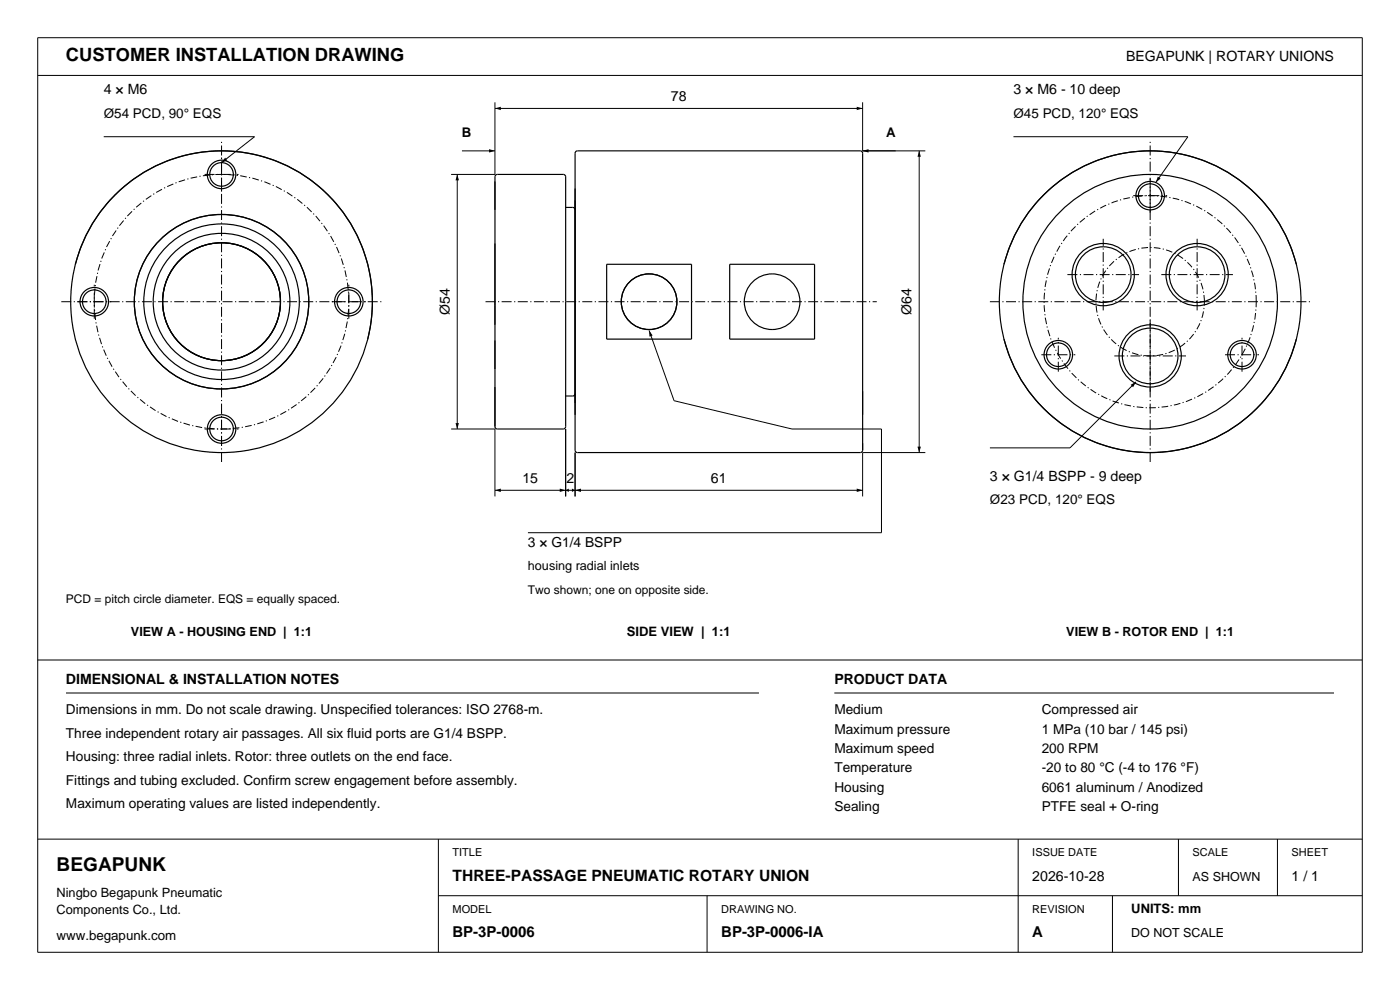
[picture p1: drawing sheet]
<svg xmlns="http://www.w3.org/2000/svg" width="297mm" height="210mm" viewBox="0 0 297 210" stroke-linecap="round" stroke-linejoin="round" font-family="sans-serif">
<defs><g id="words">
<text font-size="4.1" x="12" y="184.7">BEGAPUNK</text>
<text font-size="3.9" x="14" y="13">CUSTOMER INSTALLATION DRAWING</text>
<text font-size="3.3" x="96" y="186.9">THREE-PASSAGE PNEUMATIC ROTARY UNION</text>
<g font-size="3.2">
<text x="96" y="198.8">BP-3P-0006</text>
<text x="153" y="198.8">BP-3P-0006-IA</text>
<text x="219" y="198.8">A</text>
</g>
<g font-size="3">
<text x="238.9" y="13">BEGAPUNK | ROTARY UNIONS</text>
<text x="22" y="20">4 × M6</text>
<text x="142.3" y="21.4">78</text>
<text x="215" y="20">3 × M6 - 10 deep</text>
<text x="95.4" y="66.8" transform="rotate(-90 95.4 66.8)">Ø54</text>
<text x="193.4" y="66.8" transform="rotate(-90 193.4 66.8)">Ø64</text>
<text x="110.8" y="102.4">15</text>
<text x="120.2" y="102.4">2</text>
<text x="150.8" y="102.4">61</text>
<text x="210" y="102">3 × G1/4 BSPP - 9 deep</text>
<text x="14" y="145">DIMENSIONAL &amp; INSTALLATION NOTES</text>
<text x="177" y="145">PRODUCT DATA</text>
<text x="219" y="186.9">2026-10-28</text>
<text x="274" y="186.9">1 / 1</text>
</g>
<g font-size="2.9">
<text x="22" y="25">Ø54 PCD, 90° EQS</text>
<text x="215" y="25">Ø45 PCD, 120° EQS</text>
<text x="210" y="107">Ø23 PCD, 120° EQS</text>
<text x="112" y="116">3 × G1/4 BSPP</text>
<text x="14" y="151.5">Dimensions in mm. Do not scale drawing. Unspecified tolerances: ISO 2768-m.</text>
<text x="177" y="151.5">Medium</text>
<text x="177" y="155.6">Maximum pressure</text>
<text x="221" y="151.5">Compressed air</text>
<text x="221" y="155.6">1 MPa (10 bar / 145 psi)</text>
<text x="14" y="156.5">Three independent rotary air passages. All six fluid ports are G1/4 BSPP.</text>
<text x="14" y="161.5">Housing: three radial inlets. Rotor: three outlets on the end face.</text>
<text x="177" y="159.7">Maximum speed</text>
<text x="221" y="159.7">200 RPM</text>
<text x="14" y="166.5">Fittings and tubing excluded. Confirm screw engagement before assembly.</text>
<text x="177" y="163.8">Temperature</text>
<text x="177" y="167.9">Housing</text>
<text x="221" y="163.8">-20 to 80 °C (-4 to 176 °F)</text>
<text x="221" y="167.9">6061 aluminum / Anodized</text>
<text x="14" y="171.5">Maximum operating values are listed independently.</text>
<text x="177" y="172">Sealing</text>
<text x="221" y="172">PTFE seal + O-ring</text>
</g>
<g font-size="2.8">
<text x="98" y="29">B</text>
<text x="188" y="29">A</text>
<text x="133" y="135">SIDE VIEW | 1:1</text>
<text x="240" y="193.6">UNITS: mm</text>
<text x="12" y="199.3">www.begapunk.com</text>
</g>
<g font-size="2.7">
<text x="112" y="121">housing radial inlets</text>
<text x="27.8" y="135">VIEW A - HOUSING END | 1:1</text>
<text x="226.2" y="135">VIEW B - ROTOR END | 1:1</text>
<text x="12" y="190.3">Ningbo Begapunk Pneumatic</text>
<text x="12" y="193.9">Components Co., Ltd.</text>
</g>
<g font-size="2.6">
<text x="253" y="186.9">AS SHOWN</text>
<text x="240" y="198.8">DO NOT SCALE</text>
</g>
<g font-size="2.5">
<text x="14" y="128">PCD = pitch circle diameter. EQS = equally spaced.</text>
<text x="112" y="126">Two shown; one on opposite side.</text>
</g>
<g font-size="2.3">
<text x="96" y="181.5">TITLE</text>
<text x="219" y="181.5">ISSUE DATE</text>
<text x="253" y="181.5">SCALE</text>
<text x="274" y="181.5">SHEET</text>
<text x="96" y="193.6">MODEL</text>
<text x="153" y="193.6">DRAWING NO.</text>
<text x="219" y="193.6">REVISION</text>
</g>
</g></defs>
<g fill="none" stroke="#000" stroke-width=".21">
<path d="M8 8h281v194h-281zM8 16h281M22 29h32l-7 5.5M97 37v54M98 32h7M105 21.7v15.3h-9.3M105 23h78M183 21.7v10.3h13.3M195 32v64M215 29h37l-6.8 9.7M137.7 70.1l5.3 14.9 25 6h19v22h-75M95.7 91h9.3v14.3"/>
<path d="M120 91v14.3M122 96v9.3M196.3 96h-13.3v9.3M241 81l-14 14h-17M105 104h78M8 140h281M14 147h147M177 147h106M8 178h281M93 178v24M216 178v24M250 178v12"/>
<path d="M271 178v12M93 190h196M150 190v12M236 190v12"/>
</g>
<g fill="none" stroke="#000" stroke-width=".25">
<path d="M105 38.5v6M105.2 37.1l.3-.1h14l.5 .3v53.2l-.4 .5h-14.1l-.5-.3v-53.2zM122 40v48M122.2 32.1l.3-.1h60l.3 .1 .2 .4v63l-.2 .4-.3 .1h-60l-.3-.1-.2-.4v-63zM16 56.1a32 32 0 0 1 38.9-23.1 32 32 0 0 1 23.1 38.9M105 51.6v17.3M120 44h1.6l.4 .5M122 42.5v43M128.7 56.1h18v15.8h-18zM154.8 56.1h18v15.8h-18zM213 56.1a32 32 0 0 1 31-24.1 32 32 0 0 1 31 24.1M105 72.2v6.1"/>
<path d="M213 71.9a32 32 0 0 0 31 24.1 32 32 0 0 0 31-24.1M105 82.1v8.4M122 83.5l-.4 .5h-1.6M183 94v1.5M183 83v5"/>
<circle cx="47" cy="37" r="2.5"/>
<circle cx="47" cy="37" r="3"/>
<circle cx="234" cy="58.2" r="6.6"/>
<circle cx="234" cy="58.2" r="5.9"/>
<circle cx="244" cy="41.5" r="2.5"/>
<circle cx="244" cy="41.5" r="3"/>
<circle cx="254" cy="58.2" r="6.6"/>
<circle cx="254" cy="58.2" r="5.9"/>
<circle cx="20" cy="64" r="2.5"/>
<circle cx="20" cy="64" r="3"/>
<circle cx="47" cy="64" r="18.5"/>
<circle cx="47" cy="64" r="12.5"/>
<circle cx="47" cy="64" r="14.5"/>
<circle cx="47" cy="64" r="16.5"/>
<circle cx="47" cy="64" r="32"/>
<circle cx="74" cy="64" r="2.5"/>
<circle cx="74" cy="64" r="3"/>
<circle cx="137.7" cy="64" r="5.9"/>
<circle cx="163.8" cy="64" r="5.9"/>
<circle cx="224.5" cy="75.2" r="2.5"/>
<circle cx="224.5" cy="75.2" r="3"/>
<circle cx="244" cy="75.5" r="6.6"/>
<circle cx="244" cy="75.5" r="5.9"/>
<circle cx="244" cy="64" r="27"/>
<circle cx="244" cy="64" r="32"/>
<circle cx="263.5" cy="75.2" r="2.5"/>
<circle cx="263.5" cy="75.2" r="3"/>
<circle cx="47" cy="91" r="2.5"/>
<circle cx="47" cy="91" r="3"/>
</g>
<g fill="none" stroke="#000" stroke-width=".21" stroke-dasharray="2.1 .5 .2 .5" stroke-linecap="butt">
<path d="M43.4 37h7.2M47 40.6v-7.2M226.4 58.2h15.2M240.4 41.5h7.2M244 45.1v-7.2M246.4 58.2h15.2M13 64h68M16.4 64h7.2M20 67.6v-7.2M70.4 64h7.2M74 67.6v-7.2M103 64h83"/>
<path d="M210 64h68M220.9 75.2h7.2M224.5 78.8v-7.1M234 65.8v-15.2M236.4 75.5h15.2M254 65.8v-15.2M259.9 75.2h7.2M263.5 78.8v-7.1M43.4 91h7.2M47 98v-68M47 94.6v-7.2M244 98v-68"/>
<path d="M244 83.1v-15.2"/>
</g>
<g fill="#000">
<path d="M47.8 33.4l.4 .6-1.2 .5zM97 37l.4 1.2h-.8zM105 23l1.2-.4v.8zM103.8 31.6l1.2 .4-1.2 .4zM181.8 22.6l1.2 .4-1.2 .4zM183 32l1.3-.4v.8zM195 32l.4 1.3h-.8zM245.6 37.5l.6 .4-1 .8zM137.7 70.1l.8 1.1-.7 .2zM96.6 89.8h.8l-.4 1.2zM194.6 94.7h.8l-.4 1.3zM239.9 81.6l1.1-.6-.6 1.1z"/>
<path d="M105 104l1.2-.4v.8zM118.8 103.6l1.2 .4-1.2 .4zM120 104l.7-.4v.8zM121.3 103.6l.7 .4-.7 .4zM122 104l1.3-.4v.8zM181.8 103.6l1.2 .4-1.2 .4z"/>
</g>
<path d="M74 64a27 27 0 0 0-39.9-23.7 27 27 0 0 0-1.8 46.4 27 27 0 0 0 41.6-20.6l.1-2.1M255.5 64a11.5 11.5 0 0 0-16.9-10.2 11.5 11.5 0 0 0-1.1 19.7 11.5 11.5 0 0 0 17.9-8.2l.1-1.3M266.5 64a22.5 22.5 0 0 0-33.2-19.8 22.5 22.5 0 0 0-1.6 38.6 22.5 22.5 0 0 0 34.7-16.9l.1-1.9" fill="none" stroke="#000" stroke-width=".21" stroke-dasharray="1.4 .5 .2 .5" stroke-linecap="butt"/>
<use href="#words"/>
</svg>
